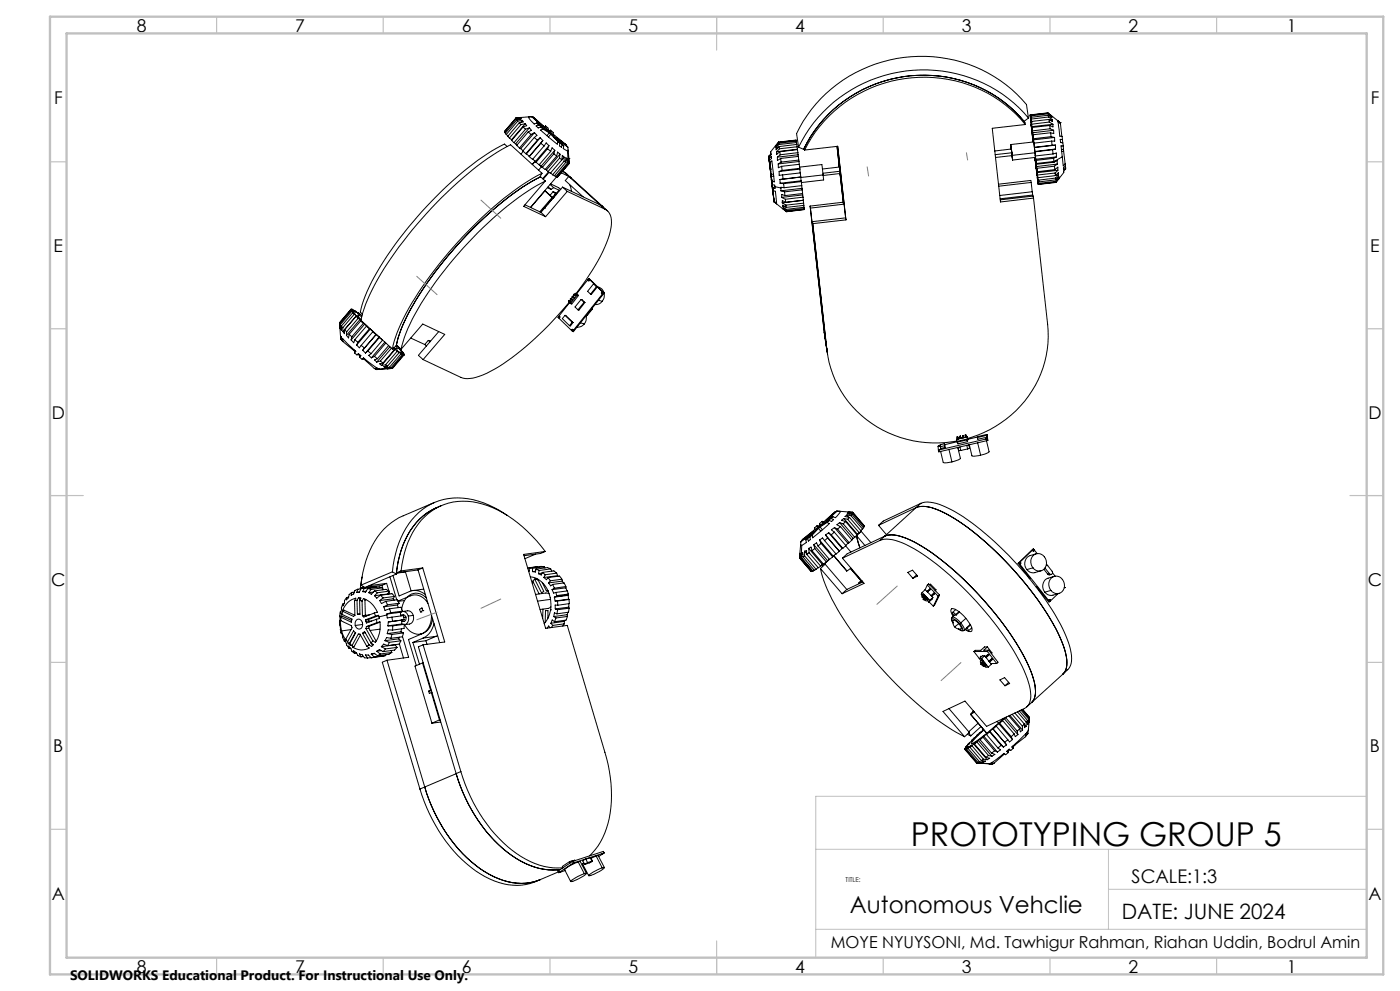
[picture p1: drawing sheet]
<svg xmlns="http://www.w3.org/2000/svg" width="420mm" height="297mm" viewBox="0 0 420 297" stroke-linecap="round" stroke-linejoin="round" font-family="sans-serif">
<defs><g id="words">
<text font-size="9.9" x="273.3" y="253.5">PROTOTYPING GROUP 5</text>
<text font-size="7.1" x="255" y="273.6">Autonomous Vehclie</text>
<text font-size="6.3" x="336.5" y="275.6">DATE: JUNE 2024</text>
<text font-size="5.6" x="339.5" y="264.6">SCALE:1:3</text>
<g font-size="5.3">
<text x="41" y="9.5">8</text>
<text x="88.5" y="9.5">7</text>
<text x="138.5" y="9.5">6</text>
<text x="188.5" y="9.5">5</text>
<text x="238.5" y="9.5">4</text>
<text x="288.5" y="9.5">3</text>
<text x="338.5" y="9.5">2</text>
<text x="386" y="9.5">1</text>
<text x="16.2" y="31.2">F</text>
<text x="411.2" y="31.2">F</text>
<text x="16.1" y="75.5">E</text>
<text x="411.1" y="75.5">E</text>
<text x="15.5" y="125.5">D</text>
<text x="410.5" y="125.5">D</text>
<text x="15.4" y="175.5">C</text>
<text x="410.4" y="175.5">C</text>
<text x="16" y="225.5">B</text>
<text x="411" y="225.5">B</text>
<text x="15.5" y="269.7">A</text>
<text x="410.5" y="269.7">A</text>
<text x="41" y="291.5">8</text>
<text x="88.5" y="291.5">7</text>
<text x="138.5" y="291.5">6</text>
<text x="188.5" y="291.5">5</text>
<text x="238.5" y="291.5">4</text>
<text x="288.5" y="291.5">3</text>
<text x="338.5" y="291.5">2</text>
<text x="386" y="291.5">1</text>
</g>
<text font-size="4.9" x="249.3" y="284.1">MOYE NYUYSONI, Md. Tawhigur Rahman, Riahan Uddin, Bodrul Amin</text>
<text font-size="4.1" x="21" y="293.7">SOLIDWORKS Educational Product. For Instructional Use Only.</text>
<text font-size="2" x="253.7" y="264.4">TITLE:</text>
</g></defs>
<g fill="none" stroke="#000" stroke-width=".3">
<path d="M151.4 39.6l.3 .3M151.4 39.3h.1M154.8 35.4v.2M154.8 35.4l-3.4 4.2M154.8 35.6l-3.4 4M154.9 35.3h.1M154.9 35.3l1.4-.1-1.5 .2M154.9 35.3l-3.5 4M155 35.9l.3 .4M155 35.9l-3.4 4 .3 .4M155.3 36.3l-3.4 4M155.8 36.8l.5 .6"/>
<path d="M155.8 36.8l-3.5 4 .5 .6M156.3 35.5v.2l-1.3 .2M156.3 35.5l-1.5 .1M156.3 37.4l-3.5 4M156.3 35.5l-.3 .3M156.7 36.1l.3 .4-1.2 .3M156.7 36.1l-1.4 .2M156.7 36.1l-.5 .6M157 38l.7 .7M157 38l-3.5 4.1 .7 .7M157.6 37.1l.4 .6-1 .3M157.6 37.1l-1.3 .3"/>
<path d="M157.6 37.1l-4.1 4.8M157.7 38.7l-3.5 4.1M158.5 39.5l.8 .8M158.5 39.5l-3.5 4.1 .9 .7M158.6 35l.5 1 1.2 1.2 .7-.3M158.6 35v.1M158.8 38.3l.6 .7-.9 .5M158.8 38.3l-1.1 .4M158.8 38.3l-4.1 4.8M159.5 35l3.4 2.7-3.1-2.7M159.5 35h-.9M159.5 35l3.2 2.8"/>
<path d="M159.6 35l-4.7 .3M159.7 35h.1M159.8 35l3.6 3.1M160.3 39.8l.8 .8-.8 .6M160.3 39.8l-1 .5M160.3 39.8l-4.1 4.8M161 36.9l.6 .5M161 36.9l1.9 1.2-.2-.3M161.6 37.4l-.8 .3 .7 .6 .7-.3M161.6 37.4l1.8 1.2M162.2 38l.7 .7M162.2 38l1.8 1.2-.6-.6"/>
<path d="M162.7 37.8v.1M162.9 38.7l-.7 .3 5 4.2 .1-.8M162.9 38.7l1.9 1.1M163.4 38.6l-.1 .1M163.7 37.7l.1 .6-.4-.2M163.7 37.7l.7 .7 .1 .5 .8 .7-.1-.6M163.7 37.7l-.4 .3M163.8 38.7l2.3 1.9zM163.9 38.7h-.1M164.8 39.8l.4 .4M164.8 39.8l-.7 .9M165.2 39l.7 .7 .1 .5 .4 .4 3.5 2.9"/>
<path d="M165.2 39l-.3 .3M307.6 37.3a40.1 40.1 0 0 0-64.2 4l-2 3.7M307.6 37.3l-.1-.6a40.1 40.1 0 0 0-61.7 .6 34.6 34.6 0 0 0-4.5 7.1l.1 .6M307.6 37.3l-9.9 1.1 2.4 22.1 10-1.1M308.5 35.4a41.8 41.8 0 0 0-68.9 8.7M308.5 35.4l-.6-4.1a41.8 41.8 0 0 0-68.9 8.7l.6 4.1M308.5 35.4l-1.3 1a40 40 0 0 0-66.1 8.4l-1.5-.7M309.1 34.4v.1M309.1 34.5l.1 .9M309.1 34.4l.1 1.1-.1-1M309.1 34.4l5.3-.6 1.1 .9M309.1 34.5v.2"/>
<path d="M309.1 34.8l.1 1.2M309.1 34.8h.1M309.1 34.8l.1 .9M309.1 34.7l.1 1M309.2 35.7l.2 2.3-.1-.7M309.2 35.7h.1M309.2 35.7l.1 .9M309.2 35.2l.1 .5M309.2 35.2l.1 .8-.1-.3M309.3 35.7l.1 .9M309.3 37.3l.3 2.5-.1-.5M309.3 37.3h.1"/>
<path d="M309.4 36.4l.1 .8M309.4 36.6h.1M309.4 36.4l.1 .7-.1-.5M309.5 37.2l.1 .8M309.5 39.3l.3 2.7v-.3M309.5 39.3h.1M309.6 38l.1 .7-.1-.5M309.6 38.2l.1 1M309.7 39.2l.1 .6M309.8 39.8l.1 .9v-.3M314.4 33.9v.2M314.4 33.9l1 .8"/>
<path d="M314.4 33.9l-5.3 .6M314.4 34.1l1.2 .9M314.4 34.1l-5.3 .6M314.5 34.5l.1 .6M314.5 34.5l1 .8 .1-.3M314.5 34.5l-5.3 .7M314.6 35.1l1.1 .8M314.6 35.1l-5.3 .6M314.7 35.8l.1 .8M314.7 35.8l1 .6v-.5M314.7 35.8l-5.3 .6M314.8 36.6l1.1 .6"/>
<path d="M314.8 36.6l-5.3 .6M314.9 37.6l.1 1M314.9 37.6l-5.3 .6M315 38.6l1.1 .4M315 38.6l-5.3 .6M315.2 39.8l.1 1.2M315.2 39.8l-5.3 .6M315.4 34.7l2.7 2.1M315.6 35h-.4M315.7 35.9h-.8M315.9 37.2v.8l-1-.4M315.9 37.2l-6.3 .8"/>
<path d="M316.1 39v1l-.9-.2M316.1 39l-6.3 .8M318.1 36.8h.1M318.1 36.8l-.8-.6 .8 .6M318.1 36.8v.3M318.1 37.1l-.7-.6 .6 4.3 .6 .1 .1 .9M318.1 37.1l.5 3.8M151.9 40.3l.5 .4M152.2 43.9l-.9-.7a89 89 0 0 0-24.8 20.2 92.9 92.9 0 0 0-16.9 25.3l-1.5 4.9 .6 .6M152.8 41.4l.7 .5M153.5 41.9l.1 .1M154.2 42.8l.5 .3"/>
<path d="M154.7 43.1l.4 .4M155.9 44.3l.3 .3M156.2 44.6l.7 .6M157 45.4l-.7 .8M157.8 46.1h.1M157.9 46.1l.9 .7M158.8 46.8v.2M159.3 40.3l-3.4 4M159.8 47.7l.8 .7M160.3 41.2l.9 .8M160.3 41.2l-3.5 4 1 .9M160.5 48.3l-.8 1"/>
<path d="M160.6 48.3l-.9 1M160.6 48.4l.2 .2M160.8 48.6l.9 .8M161.2 42l-3.4 4.1M161.7 49.4l.7 .6M161.8 49.3l.6 .5M162.1 41.3l.7 .8M162.1 41.3l-.9 .7M162.1 41.3l-4.2 4.8M162.3 42.9l.9 .8M162.3 42.9l-3.5 4.1M162.4 49.8l.3 .4"/>
<path d="M162.4 50l-.8 1M162.4 50l.3 .1M162.6 51.9l-.7 1.2a84.7 84.7 0 0 0-21.9 17.3 96.9 96.9 0 0 0-19.7 28.4l-1.4 4.8M162.6 51.9a97.6 97.6 0 0 0-26.7 22.3 89 89 0 0 0-17.2 26.8l-1 3.6M162.6 51.9l-9.4-8.5a92.2 92.2 0 0 0-25.2 20.6 97.9 97.9 0 0 0-18.3 27.1l-1.4 4.9 9.4 8.6M162.8 42.1l-.5 .8M162.8 42.1l-4 4.7M163.2 43.7l-3.4 4.1-1-.8M163.5 57.2l2.4 2.1M163.5 57.2l-4.3 5M163.5 57.2l2.1 2M163.6 54.3a93.1 93.1 0 0 0-26.2 21.9 85.9 85.9 0 0 0-16.1 24.9l-1 3.6"/>
<path d="M163.6 54.3l-1.4-1.3a90.1 90.1 0 0 0-24.8 20.3 93.5 93.5 0 0 0-17 25.2l-1.5 4.9M163.6 54.3l-6.5 7.5 6.6 3.1M163.6 50.7l.3 .2M163.9 50.9l.5 .5M164.2 56.3l1.1 .5M164.3 44.6l.9 .8M164.3 44.6l-3.5 4M164.4 56l.9 .8M164.5 51.5l-1.7 2M164.7 43.7l-.4 .9M164.7 43.7l-.8-.9-.7 .9M164.7 43.7l-4.1 4.7"/>
<path d="M164.7 51.6l-1.8 2.1M165 55.3l1.1 .9M165.2 55.1l3 1.7M165.2 45.4l-3.5 4M165.2 51.8l.6 .6M165.2 40.2l2.1 2.2M165.2 40.2l-.7 .9M165.6 59.2l-3.7 4.3M165.6 59.2l.3 .1M165.8 59.4l.1 .1M165.9 59.3l-3.7 4.3M165.9 57.4l1.1 .7"/>
<path d="M165.9 57.4l-.9 1.1M165.9 57.4l.8 .7M166 59v.3M166 59l.2 .1zM166.1 56.2l-.8 .6M166.1 56.2l1.6 .8M166.2 46.1l.8 .7M166.2 46.1l-3.5 4.1M166.4 52.6l.4 .3M166.4 45l-.2 1.1M166.4 45l-.8-.7-.4 1.1M166.4 45l-4 4.8"/>
<path d="M166.5 58.3l.2 .2M166.5 58.3l-.1 .2 .2 .2M166.6 41.3l-.6-.5 2 2.1M166.6 41.3l2 2M166.6 41.3l-.1 .1M166.7 58.1l.3 .1M166.7 58.1l-1 1.1M166.8 52.9l.2 .1M167 46.8l-3.5 4-.8-.6M167 53v.1M167.1 52.9l.2 .2M167.2 41.6l1.9 2.1"/>
<path d="M167.2 41.6l3.2 2.5M167.2 41.6l-.1 .1M167.3 53v.1M167.3 42.4l.7 .5M167.7 57l-.8 1M167.7 57l.2 .1M167.9 47.4l.7 .5M167.9 47.4l-3.5 4M168 42.9l-.1 .8 .6 .5 .1-.9M168 46.2l-.1 1.2M168 46.2l-.7-.6-.3 1.2M168 46.2l-4.1 4.7"/>
<path d="M168.4 51.8l2.2 1.1M168.6 47.9l-3.5 4-.7-.5M168.6 43.3l.5 .4M168.7 51.4l.5 .2M168.8 56.1l1.4 1.3M168.8 56.1l-6.5 7.5M168.8 56.1l11.3 5.3M169.1 43.7l-.1 .9 1.3 .7M169.2 48.3l.6 .3M169.2 51.6l2.2 1.8M169.2 47.1v1.2M169.2 47.1l-.5-.5-.1 1.3"/>
<path d="M169.2 47.1l-.6 .8M169.2 48.3l-3.4 4.1M169.2 51.6l1.4 1.3M169.8 48.6l-3.5 4.1-.5-.3M169.9 43.5l-3-2.3 3.5 2.9M169.9 43.5v.2M170.1 47.6l-.3-.3v1.3M170.1 47.6l.1 1.3M170.1 47.6l-.3 .4M170.2 57.4l-6.5 7.5M170.2 57.4l11.3 5.3M170.2 48.9l.3 .1"/>
<path d="M170.2 48.9l-3.4 4M170.3 45.3l.2 3.7M170.4 44.1v.9M170.4 45l.1 .3h-.2M170.4 45l-.2 .2M170.5 49h.1M170.5 45.2l.2 2.3M170.5 49l-11.4 13.2M170.5 49l-3.5 4.1M170.6 47.7l-.2-.1 .1 1.4M170.6 47.7l-.1 .2M170.6 52.9l.8 .5"/>
<path d="M170.6 52.9l9.5 8.5M170.6 52.9l-1 1.2 5.3 4.9M170.7 47.5h.1M170.7 47.5v1.5l-.1-1.3M170.7 49l-3.4 4.1M170.9 55.3l.5 2M171.4 53.4l9.4 8.5M230.6 46.8l.5 4.5v-.6M230.6 46.8l1 8.1M230.7 47l.1 .5M230.7 47l.6 5.3M230.8 47.8v.7"/>
<path d="M230.8 47.5l.6-.6 .1 .6-.6 .7 .1 .6 .6-.6 .7 6.3-.7-.1M230.8 47.5l.4 3.9-.1-.6M231.1 50.4h.1M231.1 50.8h.1M231.2 46.2v-.7l.1 .9-.6 .6M231.2 46.2l-.6 .6M231.2 46.2h.1M231.3 52.3l.1 .6M231.4 52.9l-.2-1 .3 2M231.4 52.9l.2 2-.1-1M231.4 52.9h.1M231.4 52.9l.2 1.5"/>
<path d="M231.5 54.7l-.1-.9 .3 3M231.5 53.9l.1 .5M231.5 53.9l.3 2.4M231.6 54.4l.1 .5M231.6 54.4l.1 .9 .7 .2 .1 .4M231.6 54.4h.1M231.7 56v-.3l.2 1.4M231.7 56.8l-.1-1.2 .6 4.9M231.7 56.8h.1M231.7 56h.1M231.8 56.4h.1M231.8 56.4l.4 4.1"/>
<path d="M231.8 56.3l.1 .8M231.9 57.1l.7 .2 .4 3.7-.8-.5M232.1 52.2l-.8 .1M232.1 52.8l-.7 .1M232.5 55.9v.5l-.7-.1M232.5 55.9l1.8 .4M232.6 43.7l-1.4 1.8M232.6 43.7h.1M233 45.5v.8l.9-.8M233 43.7h-.2M233.2 47.1v1l1-.6M233.4 44.2l-.6 .1"/>
<path d="M233.5 49.1v1.2l1-.5M233.5 42.6v.1M233.5 42.6l-.9 1.1M233.5 42.7l-.7 1M233.6 42.9v.4M233.6 42.9l-.9 1.1 .1-.3M233.6 43.3l-.8 1M233.8 43.9v.7M233.8 51.4v1.2l1-.2M233.8 43.9l-1 1v-.6M233.8 44.6l-.8 .9M233.9 45.5l.2 .9"/>
<path d="M234 53.8v1.1M234 54.9l1.1 .1M234.1 46.4l-.9 .7M234.2 47.5l.1 1.1M234.3 57.2l1.1 .3M234.3 48.6l-.8 .5M234.5 49.8l.1 1.3M234.5 59.2l1.1 .5M234.6 51.1l-.8 .3M234.8 52.4l.1 1.3-.9 .1M235.1 55l.1 1.3M235.2 56.3l-.9-.2v1.1"/>
<path d="M235.4 57.5l.1 1.1M235.5 58.6l-1-.3v.9M235.6 59.7l.1 .9-1-.5v.7M238.8 42l-5.3 .6M238.8 42l.1 .3M238.8 42l-5.3 .7M238.9 42.3v.4M238.9 42.3l-5.3 .6M238.9 42.7l.1 .6M238.9 42.7l-5.3 .6M239 43.3l.1 .7M239 43.3l-5.2 .6"/>
<path d="M239.1 44l-5.3 .6M239.1 44l.1 .7M239.2 44.7l-6.2 .8M239.2 44.7v.1M239.3 44.8l.1 1M239.3 44.8l-5.4 .7M239.4 45.8l-5.3 .6M239.4 45.8v.6M239.4 46.4l-6.2 .7M239.4 46.4l.1 .5M239.5 46.9l.1 1.1M239.5 46.9l-5.3 .6"/>
<path d="M239.6 48l-5.3 .6M239.6 48l.1 .4M239.7 48.4l-6.2 .7M239.7 48.4l.1 .8M239.8 49.2l.1 1.2M239.8 49.2l-5.3 .6M239.9 50.1l6.7-.8 .3 3.1M239.9 50.4l-5.3 .7M239.9 50.4l.1 .3M240 50.7l-6.2 .7M240 50.7l.1 1.1M240.1 51.8l.1 1.3"/>
<path d="M240.1 51.8l-5.3 .6M240.2 53.1h.1M240.2 53.1l.1 1.1M240.2 53.1l-6.2 .7M240.3 54.2l-6.3 .7M240.3 54.2l.1 .2M240.4 54.4l.1 1.2M240.4 54.4l-5.3 .6M240.5 55.6l-5.3 .7M240.5 55.6l.1 .8M240.6 56.4l-6.3 .8M240.6 56.4l.1 .5"/>
<path d="M240.7 56.9l.1 1.1M240.7 56.9l-5.3 .6M240.8 58l-5.3 .6M240.8 58v.4M240.8 58.4l.1 .7M240.8 58.4l-6.3 .8M240.9 59.1l.1 .9M240.9 59.1l-5.3 .6M241.4 45l9.9-1.2 2.5 22.1M246.9 52.4l.2 1.5-6.7 .8M246.9 52.4l-6.7 .8M251.3 43.8l2.4 21.5"/>
<path d="M251.7 49h.1M251.8 50.1l-.7-6.3 .7 6.3M251.8 50.1l-.1-1.1 .4 2.6M251.8 50.1l.2 1.2M251.8 50.1l-5.1 .6M252 51.3l.1 .7M252 51.3l-5.1 .6M252.1 51.6l.1 1.4-.1-1M252.1 52l-5.2 .6M252.2 51.6h-.1M252.3 53h-.1M303.4 44.7l-.2-1.4 .4 3.3"/>
<path d="M303.4 44.7l-.1-.5 .4 2.9-.1-.5M303.4 44.7l.1 1.1M303.4 44.7l-5 .6M303.4 45h.1M303.5 45.8l.1 .8M303.5 45.8l-4.9 .6M303.6 46.6l-5 .6M303.6 46.6l.2 1.4-.2-1.4M309.4 54.7l-.2-.6-9.7 1.1M309.4 54.7l-9.8 1.1M309.4 54.7l.3 2.8M309.7 57.5l.1 1"/>
<path d="M309.7 57.5l-9.8 1.1M309.8 41.7l.1 .8M309.8 41.7h.1M309.8 58.5l-9.8 1.1M309.8 58.5v.3M309.8 41.8l-.4-4.7 1.8 15.5-.7-5.4M309.8 41.8l.2 .7M309.8 41.8h.2M309.9 40.4l.1 1.2M310 41.6l.1 .3M310.1 59.4l4.2 37.8a32.4 32.4 0 0 1-24 34.2M310.1 59.4l-.1-.6-9.9 1.1"/>
<path d="M310.1 41.9l.1 1M310.1 42.5l-6.9 .8M310.2 42.9l.1 1.2M310.3 44.1v.1M310.3 44.2l.2 1.2M310.4 47.2l.2 .9M310.5 45.5l.1 1.2M310.5 45.4v.1M310.5 45.8l-6.9 .8M310.6 48.1l-.1-.2 .3 2.5M310.6 48.1h.1M310.6 46.7l.1 1"/>
<path d="M310.7 47.2l-6.9 .8M310.7 47.7l.1 .4M310.8 48.1l.1 .9M310.8 50.4v-.4l.3 2.5M310.8 50.4h.1M310.9 49v.2M310.9 49.2v-.4l.1 1.1M311 49.9v.5M311 50.4l.1 1.1M311.1 52.5l-.1-.6 .3 2.1M311.1 52.5h.1M311.1 51.5v-.7v.9"/>
<path d="M311.1 51.7l.2 .8M311.2 52.5l.1 .7M311.2 52.5l.1 .8M311.2 53.2l.1 .8M311.3 52.5v.8M311.3 53.6l.1 1.4M311.3 54h.1M311.3 53.2l.1 .8M311.3 53.2h.1M311.3 53.6l.2 .9M311.4 54l.1 .5M311.4 54.1h.1"/>
<path d="M311.4 54.4h.1M311.4 54.1l.1 1.2M311.4 54.4v-.2l.1 1M311.4 55h.1M311.4 55l-.1-.9 .2 1.1M311.5 55.2v.1M315.3 41l1.1 .2M315.3 41l-5.3 .6M315.5 42.3l.1 1.2M315.5 42.3l-5.3 .6M315.6 43.5l-5.3 .6M315.8 44.9l.1 1.2"/>
<path d="M315.8 44.9l-5.3 .6M315.9 46.1l1-.2v1.1M315.9 46.1l-5.3 .6M316.1 47.4l.1 1M316.1 47.4l-5.3 .7M316.2 48.4v.2M316.2 48.4l-5.3 .6M316.2 48.6l-5.3 .6M316.2 48.6l.9-.5 .1 1.1M316.3 49.8l.1 1M316.3 49.8l-5.3 .6M316.4 41.2v1.1h-.9"/>
<path d="M316.4 41.2l-6.3 .7M316.4 50.8l1-.7v.9M316.4 50.8l-5.3 .7M316.5 51.9l.1 .7M316.5 51.9l-5.2 .6M316.6 52.6l-5.3 .7M316.7 44.7l-.9 .2M316.7 43.5v1.2M316.7 43.5h-1.1M316.7 44.7l-6.2 .7M316.7 43.5l-6.4 .7M316.7 53.4l.1 .5"/>
<path d="M316.7 53.4l-5.3 .6M316.8 53.9l-5.3 .6M316.8 54.4l-5.3 .6v.2M316.8 54.4v.2M316.8 54.6l-5.3 .6M316.9 47l-.8 .4M316.9 47l-6.2 .7M317.2 49.2l-.9 .6M317.2 49.2l-6.2 .7M317.4 51l-.9 .9M317.4 51l-6.3 .7M317.5 52.5l-.8 .9"/>
<path d="M317.5 52.5v-.8l-.9 .9M317.5 52.5h-.8M317.5 53.7h.1M317.6 53.7l-.8 1-5.3 .6M317.6 53.7l.1-.2-.9 1.1M317.6 53.3l-.8 1.1M317.6 53.3v-.4l-.8 1M317.6 53.3l-.4 .1M318.7 47l.3 2.7 .5-.6M318.7 47l-2.5 1.4M318.7 41.8h-.6l.1 .9 .6 .1 .2 1M318.7 41.8l.1 .9-.2 .1"/>
<path d="M319 43.8l-.7-.1 .4 3.3M319 43.8v1M319 44.8l.1 .5M319 44.8h-.6M319.1 45.3l-.6 .1M319.1 45.3l.4 3.8M319.5 49.1l.1 .6M319.6 49.7l-.6 .7 .1 .5 .6-.7M319.6 49.7l.1 .5M319.7 50.2v.4l-.6 .7v.4l-1.5 2M157.5 61.4l4.8 2.2M162.3 63.6l1.4 1.3"/>
<path d="M162.3 63.5h.1M163.2 62.4h.1M163.3 62.3l.1 .1M163.4 62.4h.1M164.4 61l.1 .1M164.5 60.9h.1M165.2 60.1h.1M165.2 60.1l-.6 .8M180.1 61.4l.7 .5M180.1 61.4l1.4 1.3M180.8 61.9l1.4 1.3M181.5 62.7a4.3 4.3 0 0 1 1.9 4.8 38 38 0 0 1-6.7 15l-3.9 5.5"/>
<path d="M232.2 60.3v.2M232.2 60.5h.1M232.2 60.5l.8 .6M233 61.1l2.9 2.4M233 61.1h.1M234.7 60.8l1.1 .7M234.8 61.9v-.4l1.1 .7M234.8 61.9l1.1 .9M234.8 62.5l1.1 .6M234.8 62.5l1.1 .9M234.8 62.5h.3M235.4 61.8l-.6 .1"/>
<path d="M235.8 61.5l.1 .7M235.9 62.8v.3M235.9 63.4v.1M241 60l-6.3 .8M241 60l.1 .9M241.1 60.9l.1 .7M241.1 60.9l-5.3 .6M241.1 61.6l.1 .5M241.2 61.6l-5.3 .6M241.2 62.1v.4M241.2 62.1l-5.3 .7M241.2 62.8l-5.3 .7"/>
<path d="M241.2 62.5l-5.3 .6M241.2 62.8l-5.3 .6M241.2 62.5v.3M243 61.8l4.4 38.4M243.7 66.4l4.4 38.4M243.7 66.4l.1 .6M243.8 67l4.3 37.8M253 60.6l-1-8.6 1 9.2M253 60.6v.6M253 60.6l-10 1.2M253 61.2l-9.9 1.2-.1-.6M253.7 65.3l.1 .6"/>
<path d="M253.7 65.3l-10 1.1M253.8 65.9l-10 1.1M101.8 96.8l.2 1.3M101.9 97l.2 .3M101.9 97l.1 1.4v-.3M102 98.1l.1 2.4M102 98v.1M102.1 97.3l.1 1.2M102.4 97.7l.4 .5M102.4 97.7v1.4l-.2-.6M102.4 98.2l-.2 .3M102.8 98.2l.1 1.2"/>
<path d="M102.9 99.4l.4 .6 .1-1.2 .6 .6M104 99.4l-.1 1.1M105.3 92.7l-3.5 4.1M105.3 92.7l.7 .6M105.4 93l.2 .3M105.4 93l.7 .6-.1-.3M105.4 93l-3.5 4M105.6 92.7l.6 .6-.9-.6M105.6 92.7l1.3 .9-.6-.6M105.6 93.3l.6 .5M105.6 93.3l-3.5 4M105.6 92.7h-.1"/>
<path d="M105.9 93.7l.4 .5M105.9 93.7l.7 .5-.4-.4M105.9 93.7l-3.5 4M106 93.3l-.1 .1M106.2 93.8v.1M106.3 93l1.6 1.3-.4-.5M106.3 94.2l.6 .4M106.3 94.2l-3.5 4M106.3 93l-.1 .1M106.9 94.6l.6 .8M106.9 94.6l-4 4.8M107.5 93.8l1.1 .9"/>
<path d="M107.5 95.4l.5 .4M107.5 95.4l-3.5 4M107.5 93.8l-.1 .1M107.7 94.5h-.4l1 1.3M107.7 94.5l.8 .4M107.7 94.5l-.2 .3M108 95.8l.7 .7-.5-.3M108 95.8l-4.1 4.7M108.2 96.2l.8 .7M108.2 96.2l-3.5 4M109 96.9l.4 .3M109 96.9l-3.4 4"/>
<path d="M109.4 97.2l.8 .7-.3-.1M109.4 97.2l-4.1 4.7M109.9 97.8l.9 .8M109.9 97.8l-3.4 4M110.8 98.6l.3 .1M110.8 98.6l-3.4 4M111.1 98.7l.7 .7M111.1 98.7l-4.1 4.7M111.8 99.4l1.1 .9M111.8 99.4l-3.4 4.1M131.6 99.4l-6.1 7.1 1.4 1.3M167.6 94.9l.3 .1"/>
<path d="M167.9 95l-.1 .3M168 94.9l-.1 .1M169.5 94.5l2.4 2.2M169.5 94.5l-.8 1 2.2 2.1M169.5 94.5l2.2 2.1M170.6 90.2l.3 .3M170.7 90.1l.1 .1M170.7 90.6a87.3 87.3 0 0 1-23.5 20.7 13.1 13.1 0 0 1-8.3 2l-12-5.5M170.7 90.1l.2 .1M170.8 90.2l.3 .1M170.8 90.2l-.2 .3 .5 .5M170.8 90.2h.1"/>
<path d="M170.9 90.7l-3.5 4.4 4.4 4.2M170.9 90.2h.1M170.9 90.2l.3 .2M170.9 90.2l.2 .1M171.1 89.6l.1 .1M171.1 90.3l-.2 .2M171.1 90.3l.1 .1M171.2 89.7l.2 .1M171.2 89.4l.1 .1M171.2 89.7l-.3 .5M171.2 90.4l-.3 .1M171.2 89.4l.2 .2"/>
<path d="M171.3 89.5l.3 .2M171.3 89.5l.1 .1M171.3 89.5l-.1 .2M171.4 89.6h.1M171.4 89.6l.2 .1M171.4 89.6l.3 .1M171.6 88.9l.1 .1M171.6 89.7l-.2 .1M171.6 89.7h.1M171.6 98.8h.2M171.7 96.6l-.8 1M171.7 96.6l.2 .1"/>
<path d="M171.7 89l.2 .2M171.7 88.8l.1 .1M171.7 89.1l-.4 .4M171.7 89.7l-.3 .1M171.8 88.8l.3 .3M171.8 88.9l.3 .2M171.8 88.9l.5 .2M171.8 88.9l-.1 .1M171.8 98.8v.4M171.9 96.7l-.8 1-.2-.1M171.9 98.8h-.1M172.1 88.3l.1 .1"/>
<path d="M172.1 89.1l-.2 .1M172.1 89.1h.2M172.2 88.4l.3 .2M172.2 88.1l.1 .2M172.2 88.4l-.3 .5M172.3 88.2l.1 .1M172.3 89.1l-.4 .1M172.3 88.3l.3 .1M172.3 88.3l-.1 .1M172.3 88.3h.1M172.4 88.3h.1M172.4 88.3l.2 .1"/>
<path d="M172.4 88.3l.4 .2M172.6 88.4l-.1 .2M172.6 88.4l.2 .1M172.6 87.9l.6 .5M172.6 87.9l-.2 .3M172.6 87.9l.4 .1M172.8 88.5l-.3 .1M173 88l.6 .5M173.2 88.4l-2.1 2.6M173.2 88.4l.4 .1M173.6 88.5l-2.1 2.6-.4-.1M174.1 96.8l1.2 .3"/>
<path d="M174.3 89.7l1.2 1M174.3 89.7l-1.8 2.3 .9 .8M174.3 89.7l.9 .9M175.2 90.6l-1.8 2.2M175.2 90.6l.3 .1M175.3 97.1a2.31 2.31 0 0 1-2.2 .9M175.5 90.7l-1.8 2.3-.3-.2M176.1 94.3l.2 .1M176.3 94.4l-.4 .2v.3a2.8 2.8 0 0 1-.6 2.2M176.5 83.8l.2 .1M176.6 83.5l4.7 4.3M176.6 83.5l1.7 1.7-.3-.1"/>
<path d="M176.6 83.5l-3.6 4.5M176.7 83.9v.3M176.8 83.8l-.1 .1M177.4 92.7l.2 .1M177.6 92.8l-1.3 1.6M177.7 92.2l-.1 .6M178 85.1l.9 .8M178 85.1l-1.7 2.2 .9 .9M178.9 85.9l.3 .1M178.9 85.9l-1.7 2.3M179.2 86l1.8 1.8M179.2 86l-1.8 2.2h-.2"/>
<path d="M179.4 86a2.61 2.61 0 0 1 1.3 4.3M179.5 90l1.2 .3M180.4 87.7h.3M180.7 90.3a2.21 2.21 0 0 1-2.2 1M180.7 87.7v.3M180.8 87.7h-.1M181 87.8h.3M181 87.8l-9.2 11.5M181.3 87.8l-9.3 11.6-.2-.1M102.1 100.5l.1 .1M102.2 100.6l.1 1.1M102.3 101.7v-.9l.3 1.2 .3 .4"/>
<path d="M102.3 101.7l.2 .2M102.9 102.4l-.1-.9 4 3.8-.4 .5M102.9 102.4l3.2 2.6M104.7 100.2l.9 .7M104.7 100.2l-.1 1.1-.7-.8M105.6 100.9l-.3 1M106.1 105l.4 .3M106.2 104.8l-.1 .2M106.4 105.8l.7 .6 .4-.4 .4 .3 .4 .3-.4 .5M106.5 101.8l.9 .8M106.5 101.8l-.4 .9-.8-.8M106.5 105.3l-.1 .5"/>
<path d="M106.6 105.2l-.1 .1M107 103.4l.8 .8 .6-.7M107.4 106.1l.6 .6M107.4 102.6l-.4 .8M107.9 107.1l.7 .6 .4-.5 4.2 3.1-.9 .1M108 106.7l-.1 .4M108.1 106.5l-.1 .2M108.4 103.5l.9 .8-.5 .7M108.8 105l.8 .8M108.9 107.4l.2 .2M109.1 107.6l3.2 2.8M109.3 107.4l-.2 .2"/>
<path d="M110.3 105.2l1 .8M110.3 105.2l-.7 .6M111.3 106l-.7 .5 .8 .7M112.3 110.4l.3 .2h1.1M112.3 106.8l.9 .7M112.3 106.8l-.9 .4M112.8 110.6l.1 .1M112.9 100.3l.8 .7M112.9 100.3l-4.1 4.7M113.2 107.5l-.8 .4 .6 .6M113.7 110.6l-.8 .1M113.7 101l.1 .2"/>
<path d="M113.7 101l-4.1 4.8M113.8 101.2l1 .7M113.8 101.2l-3.5 4M114.1 108.2l.8 .6M114.1 108.2l-1.1 .3M114.7 101.9h.1M114.8 101.9l-3.5 4.1M114.9 108.8l-1 .2 .5 .5M115.5 102.5l-4.1 4.7M115.7 109.3l.6 .4M115.7 109.3l-1.3 .2M115.7 102.8l-3.4 4"/>
<path d="M115.9 109.8l-.4 .4M116.1 110.4l-2.4 .2M116.3 109.7l-1.2 .2 .4 .3M116.6 103.6l-3.4 3.9M116.8 110.1l.5 .2M116.8 110.1l-1.3 .1M117 103.9l-4 4.6M117.3 110.3l-1.3 .1h.3M117.4 104.3l-3.3 3.9M117.7 110.4l-4.8 .3M117.9 104.4l.5 .3M118.4 104.7l-3.5 4.1"/>
<path d="M118.6 104.7l.5 .6M118.6 104.7l-.6-.4 .4 .4M118.6 104.7l-4.2 4.8M118.7 103.7l.5 .9-1-.4M118.9 103.6l1.4 1.2M118.9 103.6l-1.2 1M118.9 103.4l.2 .2M118.9 103.4l1.4 1.3M118.9 103.5l.2 .1M119.1 103.6l-.1 .1M119.1 105.3l.6 .4M119.1 105.3l-3.4 4"/>
<path d="M119.6 105.4l.7 .6M119.6 105.4l-.4-.2 .5 .5M119.6 105.4l-.1 .1M119.7 105.7l-3.4 4M120.3 104.8l-.7-.5 1.4 1.5M120.3 105.7l.7 .7M120.3 105.7h-.2l.6 .6M120.3 105.7l-.1 .1M120.3 104.8l-.1 .1M120.3 106l.4 .3M120.3 106l-3.5 4.1M120.3 104.7l6.5-7.6 6.6 3.1-6.5 7.6"/>
<path d="M120.7 106.3l-3.4 4M121 105.8l-.7-.6 1 1.1M121 105.8l-.1 .1M121 106.4h.2M121 106.4l-3.4 4h.2M121.2 106.4l-3.4 4M121.3 106.3l-.8-.7 .7 .8M121.3 106.3l-.1 .1M123.2 101.3l4.2 2M127.4 103.3l.5 .4M128.5 102l.7 .2M128.5 102l-1.1 1.3"/>
<path d="M128.5 102l.5 .4M247.4 100.2l-.1-.6 .8 5.8M247.4 100.2l.1 1.2M247.4 100.7l.1 .7M247.5 101.4l.6 4M247.5 100.2h-.1M248.1 104.8a32.2 32.2 0 0 0 33.7 27.9l5.3-.5M248.1 105.4l.1 .6M281.7 133.7l-.2 .1h.2M281.7 133.7l.2-.1-.2 .2M281.7 133.7v.1M281.8 134.7l-.2 .1h.2"/>
<path d="M281.8 134.7h.2l-.2 .1M281.8 134.7v.1M282.1 133.6l-.7 .1 .1 1.2M282.1 133.9l.1 .5 1.3-.3M282.2 135.3l.8 3.3 2.6-.2M283.3 133l.2 1.1M283.3 133l-1.3 .3 .1 .6M283.3 133l.1 .6M283.4 133.6l-1.3 .3M283.4 133.6l.1 .5M284.7 134.7l.9 3.7M286.9 131.7l.4 .8"/>
<path d="M287.1 130.9l.1 .3M287.1 132.4l-3.7 .9M287.1 130.9h.1M287.2 131.2l.1 .4 .1-.1M287.2 131.5l-.3 .2M287.3 130.9l.1 .3M287.3 130.9h-.2M287.3 130.9v.2M287.3 130.9h.1M287.3 134.1l.8 3.4-2.5 .9M287.3 131.1h.1M287.4 134.1l.2 .9h.6"/>
<path d="M287.4 131.2h-.2M287.4 131.1v.1M287.4 131.1v.4M287.9 130.8l.1 .2M287.9 130.7v.1M288 131l.1 .4h.2M288 133.9l.2 1.1M288 131.3l-.6 .2M288.1 130.7l.1 .3M288.1 130.7l-.2 .1M288.1 130.7h.1M288.1 130.7v.2"/>
<path d="M288.1 130.9h.1M288.1 130.9l.1 .1M288.2 131h-.2M288.2 130.9l.1 .5M288.3 131.3v.1M288.7 130.6l.1 .2M288.7 130.5v.1M288.8 130.8l.1 .4h.2M288.9 131.1l-.6 .2M288.9 130.5l.1 .3M288.9 130.5l-.2 .1M288.9 130.5l.1 .2"/>
<path d="M288.9 130.5h.1M289 130.7h.1M289 130.7v.1M289 130.8h-.2M289 130.7l.1 .5M289.6 130.4v.2M289.6 130.3v.1M289.6 130.6l.1 .4h.2M289.7 130.9l-.6 .3M289.7 130.3l.1 .3M289.7 130.3l-.1 .1M289.7 130.3l.1 .2"/>
<path d="M289.7 130.3h.1M289.8 130.5v.1M289.8 130.6h-.2M289.8 130.6l.1 .4M289.9 130.9v.1M290 133.5l.3 1M290.1 131.6l.2 .8M290.1 131.8l.2 .6M290.1 131.6v.2M290.1 131.8l-2.9 .7M290.1 131.6l-2.9 .7v.2M290.2 130.9l.2 .9h-.2"/>
<path d="M290.2 130.8l.2 .9 2.8-.7M290.2 130.9l-3.3 .8M290.2 130.8l-.3 .1M290.2 130.8v.1M290.3 132.4l-2.9 .6-.2-.5M290.3 134.5l-2.1 .5M290.6 133.3l.3 1-.6 .2M290.8 133.3l.8 3.4 2.6-.3M293.3 132.7l.9 3.7M295.7 131.5l.5-.1zM295.9 131.4v.1M295.9 132.1l.8 3.4-2.5 .9"/>
<path d="M296 130.2l.1 .3M296 130.2l.2 .6-.1-.5M296 130.2l-2.8 .7v.2M296.1 130.4h.1M296.1 130.5l.1 .5M296.1 130.5l-2.9 .6M296.1 130.3l.2 1.7M296.1 130.3h.1M296.2 131v.5M296.2 131l-2.9 .7-.1-.6M296.2 131.5l.1 .5M296.2 131.5l-14.7 3.4"/>
<path d="M296.3 132l-14.7 3.4-.1-.5M130.4 150.6l-9.4 4a20.7 20.7 0 0 0-11.3 13.7l-.9 3.4-.5 3.7M131 152.1a19.5 19.5 0 0 0-10.6 12.6l-.9 3.4-.6 3.6M131 152.1a20.3 20.3 0 0 0-11.2 14.6l-.9 5.3M132.4 151.5l-1.4 .6M152.2 154.4a24.8 24.8 0 0 0-19.1-4.7 20 20 0 0 0-14 14.5l-.8 3.5-.6 3.7M243.5 159.8h.2l-1.9 2M243.5 159.8l-3.3 2.6M243.5 159.8v.1M244.1 159.5l.7-.5-1.8 1.9M244.1 159.5l-1.8 1.9M244.1 159.5l.1 .1"/>
<path d="M244.7 158.6l2.1-1.7-2.3 2zM245.1 157.5l-.7 .7 .1 .4-.2 .3-3.7 3M245.1 157.5l.3 .3M245.5 158.4l-1.8 2M245.5 158.4l.7 .8M246 157.9l-.5 .5M246 157.9l.7 .9M246.7 156.2l-.8 .7 .1 .4-.7 .6-.2-.4M246.7 156.2l.2 .4M246.8 156.9h.1M247.4 156.7l.1 .1M247.9 156l.1 .1"/>
<path d="M248.1 156.6l.7 .3-5 4.3-.1-.8M248.1 156.6l-2.1 1.3M248.6 159.7l.8 .6M248.6 159.7l-1 .6M248.6 159.7l4.1 4.7M248.7 156l-.6 .6M248.7 156l-1.9 1.3 .6-.6M249.3 155.4l.8 .3-.6 .6-.8-.3M249.3 155.4l-1.9 1.3M249.9 154.9l-.6 .5M249.9 154.9l-2.1 1.3 .1-.2M250.3 159.5l-.9 .8"/>
<path d="M250.3 159.5l3.5 4-1 .8M250.3 158.1l1 .5M250.3 158.1l-.9 .7 .9 .7M250.3 158.1l4.1 4.7M250.7 153.3l-3.9 3.4-.1-.5M250.7 153.3h.1M251.1 153.2l4.7 .3M251.1 153.2l-3.4 2.8 3-2.7M251.1 153.2h.9M251.1 153.2l-3.2 2.8M251.3 158.6l3.4 4M251.9 156.6l1.1 .4"/>
<path d="M251.9 156.6l-.8 .7 1 .5M251.9 156.6l4 4.8M252 153.2a2.98 2.98 0 0 1-1.4 1.9l-.7-.2M252 153.2l.1 .1M252.1 157.8l-.8 .8M252.1 157.8l3.5 4.1-.9 .7M253 157l3.4 4M253.2 155.4l1.1 .2M253.2 155.4l-.8 .5 1.3 .4M253.2 155.4l4 4.7M253.7 156.3l-.7 .7M253.7 156.3l3.4 4-.7 .7"/>
<path d="M254 154.4l1.3 .1M254 154.4l-.5 .4 1.3 .3M254 154.4l.6 .6M254.3 155.6l3.5 4.1M254.5 153.7l1.3 .1M254.5 153.7l-.3 .3 1.4 .2M254.5 153.7l.3 .4M254.5 153.5h1.3M254.5 153.5l1.4 .1M254.5 153.5h.1M254.8 155.1l-.5 .5M254.8 155.1l3.5 4-.5 .6"/>
<path d="M255.3 154.5l3.5 4.1M255.6 154.2l-.3 .3M255.6 154.2l3.4 4-.2 .4M255.8 153.8l3.5 4.1M255.8 153.5l3.4 4.1M255.9 153.6l-.1 .2M255.9 153.6l3.4 4.1v.2M257.8 159.7l-.6 .4M258.8 158.6l-.6 .4M259.3 157.9l-.3 .2M263.6 157.4l2.3 2.8M274.8 152.1a9.7 9.7 0 0 1 7.8 1.3 77.2 77.2 0 0 1 22.7 18.8 70.1 70.1 0 0 1 14.1 22.5 7.9 7.9 0 0 1-.3 7.1l-.2 .2"/>
<path d="M274.8 152.1l-11.2 5.3M274.8 152.1l-9.4 8.6M276.3 150.8a9.7 9.7 0 0 1 7.8 1.3 77.2 77.2 0 0 1 22.6 18.8 69.5 69.5 0 0 1 14.1 22.5 8 8 0 0 1-.3 7.2l-1.6 1.4M276.3 150.8l-1.5 1.3M276.3 150.8l-11.3 5.4-1.4 1.2M104 179.1l-.6 .8-.1 .8-.4 .9-.1-.6M104.6 179l-.6 .1M105.6 177.5l-.9 .7-.1 .9-.7 .7 .1-.7M106.3 177.4l-.7 .1M107.1 179.9l.4-.7h.7l-.3 .7M107.1 179.9l-.7 .1M107.1 179.9l.1 4.2h.8l-.1-4.2"/>
<path d="M107.4 176.6l-.9 .4-.4 1-.8 .4 .3-.9M107.4 176.6l-.4 .9M107.8 177.4l-.8 .1M107.9 179.9l.7 .2M108 179.2v.6M108.3 176.5l-.9 .1M108.6 172.9l-.5 3.4M109.1 175.9l-1 .4M109.3 176.3l-.9 .1-.6 1-.8 .1M109.3 176.3l-.5 1M109.5 179.6l.1 4.8M109.7 179.7l-.2 .2"/>
<path d="M109.9 177.2l-1.1 .1M110.3 176.4l1 .3M110.3 176.4l-.7 1.1-.8-.2M111.3 176.7l-.7 .9M112 177.4l-1.4 .2M112.3 177.1l.9 .6M112.3 177.1l3.5-.5 .9 .6M112.3 177.1l-.9 1-.8-.5M112.8 175.8l-4.4 .6M112.8 175.8l-3.5 .5M112.8 175.8v.3M113.2 177.7l-.8 .8"/>
<path d="M113.9 180l.5 .9 1.3-.7M114.1 178.4l.8 .8M114.1 178.4l3.5-.5 .8 .8M114.1 178.4l-1.1 .9-.6-.8M114.6 175.4l-6.5 .9M114.6 175.4l.4 1.3M114.8 176.2l-1-.3-3.5 .5M114.8 176.2l-3.5 .5M114.8 176.2l-.1 .6M114.9 179.2l-1 .8M116 174.8l-1.4 .6M116 174.8l.9 3.2"/>
<path d="M116 174.8l-5.3 .7M116.4 178l-4 .5M116.4 178l.1 .1M116.7 177.2l-.3 .8M116.7 177.2l-3.5 .5M117 172.9l2 6.9M117.7 171.4l1.2 .6M117.7 171.4l-9.4 4M117.9 172.5l1.8 6.1a8 8 0 0 1 5.2-1.6l1.5 .4 1.2 .8M118 179.5l-4.1 .5M118 179.5l.3 .4M118.4 178.7l-.4 .8"/>
<path d="M118.4 178.7l-3.5 .5M118.9 172l-9.4 4.1-1.2-.7M118.9 171.8l2.7-.4 1.7 5.7M120.3 171.1l-1.4 .6M121.4 180l-1.9 .2M125.4 170.8l-6.5 .9M125.4 170.8l6.5 21.8M126.8 170.2l6.6 22.2-6.5 .8M126.8 170.2l-6.5 .9M126.8 170.2l-1.4 .6M127.1 176.6l-3.2 .4M127.9 179.2a4 4 0 0 0-6.9 1.5l-.5 1.9"/>
<path d="M158.8 170.2l1 .1M158.8 170.2v.9l-.2 .1M159.1 172.9a7.3 7.3 0 0 1 6.1 7.1 8.6 8.6 0 0 1-1.9 6.9M159.8 170.3l-.1 1M160 174.5l-.3 .4M160.4 173.6l-.6 .6 1.9 3.8M160.7 166.1l-3.2 1.3M160.7 171.2l-1 .1M160.8 170.6l.9 .4M160.8 170.6l-.2 .8-.9-.1M160.8 173.5l-.4 .1M160.8 173.5l.7 .5"/>
<path d="M161 173.4l-.2 .1M161.3 173.5l1.8 3.7-.6 .5-2.1-4.1M161.3 169.9l-3 .3M161.7 171l-.2 .9M162.6 171.8l-1.1 .1M162.7 174.6l1.2 2.5M162.7 171.6l.8 .7M162.7 171.6l3.5-.5 .8 .7M162.7 171.6l-.3 .7-.9-.4M163.2 173.1l.7 .6 .5-.6M163.2 169.9l-.9-.1-3.5 .4M163.2 169.9l-3.4 .4"/>
<path d="M163.2 169.9l.3 .3M163.5 172.3l-.3 .8M163.6 165.3l-6.5 .9 6.6 22.1 6.5-.9 11.3 38.1a37.5 37.5 0 0 1-.1 24.3l-.6 1.3a17.2 17.2 0 0 1-4 5.4M163.6 165.3a38.3 38.3 0 0 0-18.9-14.2 17.4 17.4 0 0 0-21.7 10l-1.7 4.7-1 5.3M163.6 165.3l-1.4 .6-5 .6M163.9 177.1h.5M164.4 177l-.5 .1M164.4 173.1l.7 1M164.4 173.1l3.5-.5 .7 1M164.6 174.7l.6 .9 .6-.4M164.7 177.9l-.9-.2-3.1 .4M165.1 174.1l-.5 .6"/>
<path d="M165.2 179.6l-3.9 .6M165.2 170.5l-.9-.4-3.5 .5M165.2 170.5l.4 .7M165.2 170.5l-3.5 .5M165.6 176.7l.5 1.1 .7-.3M165.8 175.2l.5 1.1M165.8 175.2l3.4-.5 .6 1.1M166.3 176.3l-.7 .4M166.3 179l.2 1.1M166.8 177.5l.2 1M166.8 177.5l3.4-.4 .3 .9M167 178.5v.2"/>
<path d="M167 171.8l.3 .7M167 171.8l-3.5 .5M167 178.7l-.7 .3M167.3 172.5l-4.1 .6M167.3 172.5l.2 .2M168.6 173.6l.1 .6M168.6 173.6l-3.5 .5M168.7 174.2l-4.1 .5M168.7 174.2l.4 .5M169.8 175.8v.4M169.8 176.2l-4.2 .5M169.8 175.8l-3.5 .5"/>
<path d="M169.8 176.2l.3 .9M170.4 178.4l-4.1 .6M170.4 178.4l.2 1.2M170.5 178v.3M170.5 178l-3.5 .5M170.5 178.3l-3.5 .4M170.5 178.3l-.1 .1M170.6 179.6l-4.1 .5M170.6 179.6l.1 .1M170.7 179.7l.1 1.2-3.5 .5M170.7 179.7l-3.4 .4M239.9 167.2l3.4 4.1"/>
<path d="M240 165.9l-.1 1.3M240 165.9h.1M240 165.8l.2 .2-.1 1.2M240 165.8l-.1 1.4M240 165.8l.2 .2M240.1 167.2l3.5 4.1 .2-.1M240.2 163.4l-.2 2.5M240.2 163.3v.2l.3-.1M240.2 163.3l.1 .2M240.2 162.4v.9M240.3 167.2h-.2M240.3 167.2l3.5 4"/>
<path d="M240.4 167.1l-.1 .1M240.4 167.1l3.5 4.1M240.5 165.7h.3l.1 1.2M240.5 165.7l-.1 1.4M240.5 165.7l.4 .5M240.5 163.4l-.2 3.8M240.6 161.9l3-2.4-3.4 2.9M240.6 161.9v.2M240.9 166.9l3.4 4.1 .5-.4M241.4 166.6l-.5 .3M241.4 165.2l.5-.2 .1 1.2M241.4 165.2v1.4"/>
<path d="M241.4 165.2l.6 .8M241.4 166.6l3.4 4M241.8 161.8l.1 .8-1.4 .8M242 166.2l3.5 4 .7-.5M242.3 161.4l-.5 .4M242.6 164.4l.7-.4 .3 1M242.6 164.4l.1 1.3M242.6 164.4l4.1 4.8M242.7 165.7l-.7 .5M242.7 165.7l3.5 4M243 160.9l.1 .8-.6 .5-.2-.8M243.3 171.3h.1"/>
<path d="M243.5 171.2l-.1 .1M243.6 165l3.5 4.1 .8-.7M243.7 160.4l-.7 .5M243.9 171.2h-.1M244.1 163.2l.9-.5 .4 .9M244.1 163.2l.3 1.2M244.1 163.2l4.1 4.8M244.2 170.8l-.3 .4M244.4 164.4l-.8 .6M244.4 164.4l3.5 4M245.4 163.6l3.4 4.1 1-.8M245.4 170.1l-.6 .5"/>
<path d="M245.9 161.9l.9-.7 .6 .8M245.9 161.9l.4 1M245.9 161.9l4 4.7M246.1 170.4a53 53 0 0 0 9.3 18.6 114 114 0 0 0 30 29.6l4 2.2M246.1 170.4l6.5 7.5M246.3 162.9l-.9 .7M246.3 162.9l3.5 4M246.6 169.3l.2 .5M246.7 169.2l-.5 .5M247 169l-.3 .2M247.4 162l3.4 4 1-.8M247.4 168.8l.1 .1"/>
<path d="M247.5 168.9v.2M247.5 169.1l-1.4 1.3M247.5 169.1l6.5 7.6M247.6 160.3l.7 .9M247.6 160.3l4.2 4.8M248.2 168l.6-.4-1.3 1.3M248.2 168l-.3 .4M248.3 161.2l-.9 .8M248.3 161.2l3.5 4M249.4 160.3l3.4 4M249.9 166.6l-.1 .3M250 166.6h-.1"/>
<path d="M250.1 166.5l4 4.6M250.2 166.5l3.9 4.6M250.8 166l-.9 .6M251.8 165.1v.1M252.7 164.4l-.9 .7M252.7 167.3l6.5 7.5-6.6 3.1M252.8 164.3l-.1 .1M253.7 163.6l1.6 1.8M254 176.7l-1.4 1.2M254.4 162.8l-.7 .6M254.7 162.6l-.3 .2M255.1 170.4l3.3 3.7"/>
<path d="M255.2 170.4l3.2 3.7M255.3 170.2l-1.2 .9M255.9 161.4l-.4 .4M256.4 161l-.5 .4M257 160.5l1 3.7-1-3.7M257 160.5l2.5 3M257 160.5l1.4-1.2 2.9 3.3M257.2 160.1l-.2 .2M257.6 174.8l.1 .1M257.7 174.8l.1 .1M258.3 174l-.6 .8M258.4 174.1h.1"/>
<path d="M258.6 174.1h-.2M258.6 174.1l-.9 .7M258.8 174.4l-4.8 2.3M264 162a9.8 9.8 0 0 1 7.8 1.2 78.2 78.2 0 0 1 22.6 18.8 68.5 68.5 0 0 1 14.1 22.5 7.7 7.7 0 0 1-.3 7.2l-.9 .7-11.3 5.3-6.5-7.6-6.6 3.1 6.5 7.6M264 162l-11.3 5.3M265.4 160.7a8.7 8.7 0 0 1 6.7 .7 72.3 72.3 0 0 1 22.4 17.8 76 76 0 0 1 15.1 22.9 10.4 10.4 0 0 1 .4 7.8l-.5 .7M265.4 160.7l-1.4 1.3M265.4 160.7l-11.3 5.3-1.4 1.3M272.3 171.6l1.5-.7 1.5 1.7-1.4 .7zM275 172.3l-1.1 1M276.6 177.5l-.2 .6 .2 .3M276.6 177.5l2.3 2.4"/>
<path d="M276.6 177.5l1-.8 2.3 2.4M276.7 178.4l-.2 .4 .2 .2M276.7 178.3l.2-.2 .4 .3M276.7 178.3l.4 .3M276.7 179l.5 .2M276.7 179h.1M277.1 178.6l-.4 .4M277.1 178.6l.3 .4M277.1 179.2l.1 .2M277.1 179.2l-.2 .4 .2 .1M277.2 179.4l-.1 .3M277.3 178.4l.3 .5"/>
<path d="M277.3 178.4l-.2 .2M277.5 179.4l-.4 .3M277.6 179.2l-.2 .5 .2 .2M277.6 179.2l.2-.1 .4 .2M277.6 179.2l.4 .3M277.6 179.9l.6 .1M277.6 179.9h.1M277.8 178.9l-.1 .2M277.8 178.9l-.1-.2-.6 .5M277.8 178.9l-.6 .5M278 179.5l-.4 .4M278 179.5l.2 .5"/>
<path d="M278.2 179.3l.2 .4-.2 .3M278.2 179.3l-.2 .2M278.2 175.3l-.7 1.4M278.2 175.3l3.2 3.4M278.2 175.3l.4-.3 3.3 3.3M278.2 180l.5 .4M278.3 177.4l.7-.7zM278.9 175.3l.3-.2 1.6 1.6M278.9 179.9l-.2 .5M279 176.6h.1M279 176.6l-.9 .7M279 176.6l-.8 .8"/>
<path d="M279.9 179.1l-.3 .5-.9 .8M279.9 179.1l-1 .8M280.2 178h.1M280.3 177.9h-.1M280.3 177.9l-.2-.2-.8 .8M280.3 177.9l-.9 .7 .8-.6M280.8 176.7l-.3 .2M280.8 176.7l-.2 .4M281.4 178.7l-1.4 3M281.9 178.3l-1.5 3-.4 .4M281.9 178.3l-.5 .4M305.4 168.8l3.6 4.6h-.2"/>
<path d="M305.7 168.8h-.3M305.7 168.8l9.2 11.5M305.9 168.7h.1M306 168.7v.3M306.2 168.7h-.2M308 170.7a2.29 2.29 0 0 0 2.5 .9l1.8-.5M308.9 173.2l-.1 .2M309.9 164.8h.1M309.9 170.2l-1.9 .5M310 164.8v.4M310 166.5a2.59 2.59 0 0 1 3.3 .3 2.59 2.59 0 0 1 .2 3.3 2.46 2.46 0 0 1-3 .7 2.46 2.46 0 0 1-1.3-2.8zM310.1 164.5l-4.7 4.3"/>
<path d="M310.1 164.5l-4.4 4.3M310.1 164.5l1 1.4M310.2 164.8h-.2M310.8 166a3.5 3.5 0 0 0-3.2 2 2.77 2.77 0 0 0 .4 2.7M310.9 176l.1-.1 3.6 4.5 .3-.1M313.2 170.6l1.1 1.5M313.4 177.5a2.29 2.29 0 0 0 2.5 .9l1.8-.6M313.5 170.2v.1M313.5 170.3l1.4 1.6M313.5 170.3l-.1 .1M313.9 169.3h.1M313.9 169.3l.4 .2 1.3 1.7a.54 .54 0 0 1 0 .8 .54 .54 0 0 1-.7-.1"/>
<path d="M314.3 172.1l.4 .2 .7-.1M314.7 179.8h.1M314.8 179.8l.1 .4M314.9 171.9l-.6 .2M315.1 179.8h-.3M315.3 176.9l-1.9 .6M315.4 173.2a2.59 2.59 0 0 1 3.3 .4 2.59 2.59 0 0 1 .2 3.3 2.47 2.47 0 0 1-3 .6 2.47 2.47 0 0 1-1.3-2.8zM315.8 171.7l.7 1M316.2 172.8a3.3 3.3 0 0 0-3.2 1.9 2.77 2.77 0 0 0 .4 2.8M317.4 177.9l-2.5 2.4M319.3 176.1h.1M101.8 186l.5 3.6"/>
<path d="M101.8 186h.2M102.1 183.4l-.3 2.6M102.1 183.4h.2M102.2 186v-.3l.3 3.4M102.2 186l3.2 1.5 .2 .6-1.9 3.5M102.3 184.7v.3M102.3 184.7h.4l2.8 1.3M102.3 189.6l.1 .2M102.3 185l-.1 1M102.4 189.8v-.2l.9 2.6M102.4 189.8h.1M102.5 189.1l.5 1.6 .9 1.3-.2-.4"/>
<path d="M102.5 189.1l-.2 .5M102.6 184.1l-.1-.3-.2 .9M102.6 184.1l3 1.5-.2 .9-3.1-1.5M102.8 182.9l.1 .3M102.8 182.9h.4l3.3 1.5M102.8 181l-.6 2.7-.1-.3M102.9 183.2l-.3 .9M102.9 183.2l3.2 1.5 .4-.3M103.2 181h-.4M103.3 192.2v-.4l.7 1.5 .7 1M103.5 192.2h-.2M103.7 191.6l.6 .7"/>
<path d="M104.3 192.3l1.8-3.2 .6 .5-1.8 3.3M104.3 192.3l.2 .5M104.5 192.8l.6 .6-.2-.5M104.7 194.3l-.1-.7 .7 .8 .3 .8 .8 .6M104.9 192.9l.7 .6M105.1 194.2l-.4 .1M105.3 188.7l-2.8 .4M105.6 193.5l2-3.5h.4l2 3.7M105.6 193.5l.2 .4M106.4 180l.4-.7a5.5 5.5 0 0 0-4 3.6M106.4 180l.1 4.4M106.4 195.8l-.3-.8 .8 .6 .5 .8 .9 .4"/>
<path d="M106.6 189.6l-1.7 3.1-.4 .1M106.9 185.9a1.36 1.36 0 0 1 1.7 .2 1.36 1.36 0 0 1 .1 1.8 1.14 1.14 0 0 1-1.5 .5 1.14 1.14 0 0 1-.7-1.4zM107 195.8h-.6M108 184l-.7 .1M108.1 190.3l-1.9 3.5-.4 .1M108.3 196.8l-.5-.8 .9 .3 .6 .8 1 .1M108.6 180.1l.4-.7a7.1 7.1 0 0 1 4.2 4.1l-.9 .2M108.6 180.1l.1 4.4M108.8 189.8l.6-.6 1.9 3.5M108.8 189.8l1.9 3.4M108.8 187.1l-2.2 .4M109.1 196.7l-.8 .1"/>
<path d="M109.6 184.4l.3 .2M109.6 184.4l-.9 .1M109.6 189.6l-.8 .2M109.6 185.8l.2 .4M109.8 188.4l2 3.6M109.9 187.8l-.1 .6M110 193.7l.8 .5a4.6 4.6 0 0 1-5-.3M110.5 185.7l.2 .4M110.5 185.7l-.9 .1M110.6 188.3l-.8 .1M110.6 188.3l2.3 3.9M110.7 186.1v.3"/>
<path d="M110.7 186.1l-.9 .1M110.7 193.2l-.7 .5M110.8 187.7l-.2 .6M110.8 187.7l-.9 .1M110.9 184.3l-1.3 .1M111.3 197.1l-1 .1M111.3 192.7l.7 .5-.4 .4-.2 .1-.7-.5M111.3 197.1l-.7-.8h-1l.7 .9M111.3 192.7l.5 .8M111.4 196l.9-.2 .9 .7M111.4 196l.9 .9M111.5 186.1l-.8 .1"/>
<path d="M111.8 192l-.5 .7M112.3 196.9l-1 .2M112.3 183.7l.3 .9M112.3 183.7l-3.2 1.2-.4-.4M112.4 195.9l-1 .1M112.6 184.6l1-.2 .1 .5M112.6 184.6l-3 1.2M112.9 185.6l.2 1M112.9 185.6l-3 1.1-.1-.5M113 195.2l.8-.5 1.1 .6M113 195.2l1.1 .8M113.1 186.6l.9-.2a8.7 8.7 0 0 1-1.4 6.1l-.8-.5"/>
<path d="M113.1 186.6l-3.2 1.2M113.6 184.5l-3.1 1.2M113.7 184.9l.1 .5-.9 .2M114 186.5l-3.2 1.2M114 188.6l-3 .3M114.1 196l-.9 .5M114.4 193.8l1.2 .7M114.4 195l-1.4 .2M115.1 181.9l.4 1 1.3-.4M115.5 192l1.3 .5M115.6 194.5l-.7 .8M115.7 180.2l.6 1.1"/>
<path d="M115.7 180.2l3.4-.5 .6 1.1M115.7 196.2v.3M115.7 196.5l-4.4 .6M115.7 196.5l-3.4 .4M116 184l.1 .3M116.1 184.3l.1 .9 1.4-.2M116.1 184.3l-2.4 .6M116.1 197.9l-1.4 .6 11.3 38M116.1 197.9l11.3 38M116.2 189.9l1.3 .2M116.3 181.3l-1.2 .6M116.3 193.5l-1.2-.5-.7 .8"/>
<path d="M116.4 187.6h1.4M116.8 192.5l-.5 1M116.8 182.5l.5 1.1M116.8 182.5l3.5-.5 .4 1.2M117.3 191.3l-1.3-.2-.5 .9M117.3 183.6l-1.3 .4M117.3 195l.2 .5M117.5 190.1l-.2 1.2M117.5 195.5l-.8 .6-3.5 .4M117.5 195.5l-3.4 .5M117.6 185l.2 1.2 3.4-.5M117.6 185l3.4-.5 .2 1.2"/>
<path d="M117.8 188.8h-1.3l-.3 1.1M117.8 187.6v1.2M118.5 193.2l-4.1 .6M118.5 193.2l.6 .8M118.6 193.2h-.1M119.1 194l-.7 .8-3.5 .5M119.1 194l-3.5 .5M119.2 181.3l-4.1 .6M119.2 181.3l.3 .8M119.4 180.2l3.8-1.6a4.2 4.2 0 0 1 5.2 2.2M119.6 191.4l-4.1 .6M119.6 191.4l.7 .6"/>
<path d="M119.7 180.8l-.5 .5M119.7 180.8l-3.4 .5M119.8 193l1.2 4.2M119.8 191l-.2 .4M120.1 183.6a1.46 1.46 0 0 1 2.4 1M120.1 183.5l-4.1 .5M120.1 183.5l.2 1.1M120.2 184.4l1-.1 .6 .7M120.3 192l-.5 1-3.5 .5M120.3 189.3l-4.1 .6M120.3 189.3l.7 .4M120.3 192l-3.5 .5"/>
<path d="M120.3 189.3h.1M120.5 188.5l-.2 .8M120.5 183.3v.1M120.5 187l-4.1 .6M120.5 187l.8 .1M120.5 185.8l-4 .6-.1 1.2M120.5 185.8v1.2M120.7 183.2l-.6 .3M120.7 183.2l-3.4 .4M120.8 190.8l1.8 6.2-6.5 .9M120.8 183.3l1.6-.2a1.64 1.64 0 0 1 1.6 1.3M121 189.7l-.3 1.1-3.4 .5"/>
<path d="M121 189.7l-3.5 .4M121.2 185.7l-.7 .1M121.3 187.1l-.1 1.2-3.4 .5M121.3 187.1l-3.5 .5M121.8 185l-.1 .9-.5 .3-.7 .1M121.8 185h-.7M122.5 184.6l.1 1.1a1.64 1.64 0 0 1-1.3 1.5M123.9 192.5l1.9 6.6M124 184.4l.1 1.1a1.68 1.68 0 0 1-1.3 1.5l-1.5 .2M124 184.4l-1.5 .2M126.2 183.4l.3 .1M126.5 190l-.5 .1"/>
<path d="M126.5 182.2l-.7 .4 .4 .8M126.5 182.2l.4 .8M126.5 182.2l.3 .1M126.8 198.7l2.4 8.2M126.8 198.7l-2.3 .9 5.1 17.1M126.9 183l-.7 .4M126.9 183l.2 .1M126.9 193.2l11.4 38M126.9 193.2l-1.4 .6 11.3 38M126.9 191.2l-3 1.3M127 198.6l-.2 .1M127.8 192l-3.9 .5"/>
<path d="M127.8 192l.3 1.1M129.4 184.3a5.9 5.9 0 0 1-2.9 5.7l-3.9 1.7 2.3 7.8M129.8 185.6a4.4 4.4 0 0 1-5.5 4.3 5.6 5.6 0 0 1-2.9-2.7M130.2 186.9l-.6 1.6a5.4 5.4 0 0 1-2.7 2.7M130.8 190.7l-3.9 .5M130.8 190.7l-3 1.3M131.3 190.5l-.5 .2M162.9 182.6l-.1 2.8M164.4 185.4v-2.4l-.7-.1-.2 3.7M165 188.1l-.4-.5-.5 .6M165.2 182.8h.1M165.3 181.9l-.7 .4-2.6 .4"/>
<path d="M165.3 186.8l.5 .6M165.8 187.4l-.4 .7M166.1 184.8l.7 .4M166.4 186.3l-.7-.5-.4 1M166.5 180.1h.8M166.6 182.5l.7 .2M166.8 185.2l-.4 1.1M167.1 184l-.8-.3-.2 1.1M167.3 180.1v1.3M167.3 182.7l-.2 1.3M167.3 181.4l-.8-.1 .1 1.2M169.3 187l-.5 .6"/>
<path d="M169.3 187l-3.5 .4M169.3 186.2l-4 .6M169.3 186.2v.8M169.5 185.9l-.2 .3M170.2 184.2l-4.1 .6M170.2 184.2v.5M170.2 184.7l-.4 1.1-3.4 .5M170.2 184.7l-3.4 .5M170.4 183.5l-.2 .7M170.6 182l-4 .5M170.6 182l.1 .3M170.7 180.9l-.1 1.1"/>
<path d="M170.7 182.3l-.2 1.2-3.4 .5M170.7 182.3l-3.4 .4M278.7 180.4l1.3 1.3M285.6 185l-.2 .6 .5 1.1M285.6 185l.4-.1 .8 .4 1.4 1.4M285.9 186.6l-.4-1 .2-.2a3.6 3.6 0 0 1 2.2 1.5M285.9 184.7l-.6-1.5 .2-.7a5.3 5.3 0 0 1 4 2.5 5.8 5.8 0 0 1 2 4.1l-.4 .2-.7-.1M286 185.9a3.3 3.3 0 0 1 2.4 2.6 1.98 1.98 0 0 1-2.4-2.6zM286.7 182.7l-1 .8M286.7 184.2l-.9-.7 .4 1M286.7 184.2l.1 .1M286.8 184.3h-.4l-.8 .7"/>
<path d="M287.6 186.9l-1.2 1M287.7 183.3l-1 .9M287.8 183.4l-1 .9M287.9 186.9a1.74 1.74 0 0 1 .8 2l-1.2-.4 1.1 .6 .6-.2M288.2 186.7l-.3 .2M288.2 186.7l1 1.5v.7M289.6 188.6l.4 .3M289.7 185.3l-1.5 1.4M289.9 188.3l-.7 .6M290 188.1l.1 .1M290 188.1l-.1 .2M290.1 188.2l.4 .6v.3l-.9-.5"/>
<path d="M291 187.2l-1 .9M291.1 187.3l-1 .9M291.5 188.2l-1 .9M292.2 195.3l2.1 2.7M292.2 195.3h4M294.2 198.6l.4 .2 .3-.1M294.2 198.6h.1M294.3 198l-.1 .6M294.3 198l.3-.2 .4 .4M294.3 198.6h.1M294.3 198l.5 .3M294.3 199.1l.6 .1"/>
<path d="M294.3 199.1h.4M294.4 196.8l-.3-.1 .1 .3M294.5 197.4l2 2.5M294.6 198.8l-.3 .3M294.7 199.1l.2 .1M294.8 198.3l-.5 .3M294.8 198.3l.1 .4M294.9 199.2l.1 .4M295 199.6l.3 .2 .4-.1M295 198.2l.1 .3-.2 .2M295 199.6h.1M295 198.2l-.2 .1"/>
<path d="M295.1 198.6h.2M295.2 199l.3 .3M295.3 198.6l.1 .1-.5 .5M295.3 198.6l-.6 .5M295.3 198.8l.4 .3M295.4 196.5l2 2.6-.9 .8M295.4 196.5l-.9 .9M295.4 196.5h-.7l-.9 .9h.7M295.5 199.3l-.5 .3M295.5 199.3l.2 .4M295.6 199.7l.2 .3 .7-.1M295.7 199.1l.2 .4-.2 .2"/>
<path d="M295.7 199.1l-.2 .2M296.2 193.9h-.9l-1 1h-1.7l-.4 .4M296.2 193.9l-1.1 1h1.5M296.2 195.3l2.8 3.6M296.2 193.9l1.4 1.8-.2 .2M296.4 196.2l-.8 .6M296.4 196.2h.1M296.4 196.2l-.7 .6M296.5 196.2h.1M296.5 196.2l-.8 .7M296.6 196.2l.1 .1-.9 .8M296.6 196.2l-.8 .8"/>
<path d="M296.6 194.9l-.4 .4M296.6 194.9l2.8 3.6-.4 .4M296.7 198.2l.7-.6zM296.8 198.3l.8-.7zM297.2 198.9h1.8M297.4 197.6h.1M297.6 197.6l-.7 .8M128.6 207.1l.2 .7 .6-.2M129.2 206.9l-.6 .2M129.2 206.9h.2M129.4 207.6l2.4 8.2M129.4 207l-.8 .1"/>
<path d="M129.6 207.5l-.2 .1M131.8 215.8l-2.2 .9M131.8 215.8h.2M132.2 216.4l-2.6 .3M284.7 212.4l6.1 7.1-1.4 1.3M290.7 219.6l.5 1M291.1 214.1l4.9 5.7-4.8-5.7M292.1 213.1l-.9 1M292.1 213.2l-.3 .3 .4-.2M292.3 213.4l-1.1 .7M293.4 216.7l-2.8 2.6M294.3 217.8l-3.1 2.8"/>
<path d="M294.9 218.7h.2l-2 1.7M294.9 218.7v.1M295 218.6l-.1 .1M296.9 219.4l-1 .7M296.9 219.4l3.5 4M297 219.2l-.1 .2M297 219.2l4 4.7M297.9 218.4v.1M297.9 218.4l-.9 .8M297.9 218.4l4.1 4.8M297.9 218.5l3.5 4M298.9 217.6l-1 .9"/>
<path d="M298.9 217.6l3.4 4.1M299.1 216.2l.4 .5M299.6 216.8l-.7 .8M299.6 216.8l4.1 4.8M299.9 216.7l-.3 .1M299.9 216.7l3.5 4.1M300 203.8l1.4-.7 1.5 1.8-1.4 .6zM300.8 215.9l-.9 .8M300.8 215.9l3.4 4.1M301.1 215.3a49 49 0 0 1-9.6 7.6 8.7 8.7 0 0 1 3.1-3.7l.6-.4M301.3 215.4l-.8 .7 .3-.2M301.3 215.4l4.1 4.8"/>
<path d="M301.7 215.1l-.4 .3M301.7 215.1l3.5 4M301.9 214.9l-.2 .2M302.6 204.5l-1.1 1M302.6 214.6l3.3 3.8M303 214.4l3.8 4.4M303.6 214.1l3.1 3.5M304.2 220l-.8 .8M304.2 220l.4 .8 .8-.6M304.4 213.7l2.9 3.3M305.2 219.1l.2 1.1M305.2 213.3l2.7 3.1"/>
<path d="M305.8 213l2.5 2.9M305.9 218.4l-.7 .7M305.9 218.4l.2 .9 .7-.5M306.3 212.8l2.3 2.7M306.6 212.7l2.2 2.5M306.7 217.6l.1 1.2M306.7 212.6l2.1 2.4M306.8 212.6l2 2.4M307.3 217l-.6 .6M307.3 217v1.1l.5-.4M307.3 217.1l.5 .6M307.9 216.4l-.1 1.3"/>
<path d="M308.2 216.6l.3 .3M308.3 215.9l-.4 .5M308.3 215.9l-.1 1.2 .3-.2M308.6 215.5l-.1 1.4M308.7 216.4h.1M308.7 216.4l-.5 3.7M308.8 215.2l-.2 .3M308.8 215.2l-.1 1.2M308.8 215l-.1 1.4M309.5 210.6l-1.5 1.2M318.9 202l-9.4 8.6M126 236.5a44.5 44.5 0 0 0 19.4 26.2 17.4 17.4 0 0 0 15.3 1.5l6.8-2.9"/>
<path d="M127.4 235.9a45.5 45.5 0 0 0 18.1 25.4 18 18 0 0 0 16.6 2.3M127.4 235.9l-1.4 .6M136.8 231.8a45.7 45.7 0 0 0 18.1 25.5 19.6 19.6 0 0 0 13.2 3.3 21.2 21.2 0 0 1-15.9-5.2 47 47 0 0 1-15.4-23.5l-9.4 4M138.3 231.2a45.7 45.7 0 0 0 18 25.5 19.8 19.8 0 0 0 12.6 3.4l-.2-.4 2.2-1.5M138.3 231.2l-1.5 .6M289.4 224.5l.1 .1M289.5 224.6h.1M289.5 224.6l3.4 4.1 .2-.1M289.6 224l.7-.5-.9 1M289.6 224.6l3.5 4M289.6 224l.1 .1M289.9 224.5l3.5 4"/>
<path d="M290.1 223.9l-.6 .7M290.1 223.9l-.7 .6M290.1 223.9v.1M290.2 220.1l1 .5M290.3 224l.4-.2-.8 .7M290.3 224l-.7 .6M290.3 224l.1 .1M290.3 223.1l.6-.4-1.3 1.3M290.3 223.1l.1 .1M290.4 224.3l-.5 .2M290.4 224.3l3.4 4M290.9 223.9l3.5 4"/>
<path d="M291 223.7l.5-.4-.6 .6M291 223.7l-.6 .6M291 223.7l.1 .1M291.5 221.9l.5-.4-1.7 1.6M291.5 221.9l.1 .1M291.6 223.5l-.7 .4M291.6 223.5l3.4 4M292.1 223l-.5 .5M292.1 223l4.1 4.7M292.3 223l.5-.5-.7 .5M292.3 223l3.5 4M292.9 228.7l4.8 .3"/>
<path d="M293.1 220.4l.3-.2-1.9 1.7M293.1 220.4h.1M293.1 222.4l-.8 .6M293.1 222.4l3.4 4M293.1 228.6l1.3 .1M293.4 228.5l1.4 .1-.3 .1M293.5 221.9l-.4 .5M293.5 221.9l4.1 4.8M293.8 228.3l-.4 .2M293.8 228.3l1.3 .1M294 221.7l.3-.4-.8 .6M294 221.7l3.5 4"/>
<path d="M294.3 228.6l.1 .1M294.4 227.9l1.3 .2-.6 .3M294.5 228.7l2.3 .2M294.5 228.7h-.1M294.7 228l.4 .4M294.9 221l-.9 .7M294.9 221l3.5 4M295 227.5l-.6 .4M295 227.5l1.2 .2M295.2 220.7l-.3 .3M295.2 220.7l4 4.7M295.8 227l1.1 .3-.7 .4"/>
<path d="M295.9 220.1l.2-.2-.9 .8M295.9 220.1l3.5 4.1M296.5 226.4l-.7 .6M296.5 226.4l1.1 .3M296.8 228.9l.9 .1M297.5 225.7l.9 .4-.8 .6M297.7 228.9v.1M298.2 228.7l-1.4 .2M298.4 225l-.9 .7M298.4 225l.8 .4M299.4 224.2l.8 .5-1 .7M300.4 223.4l-1 .8"/>
<path d="M300.4 223.4l.6 .5M301.4 222.5l.6 .7M301.4 225.9l-3.2 2.8M302 223.2l-1 .7M302.3 221.7l-.9 .8M302.4 224.8l.1 .2M302.4 225.6l-.7 .6-.5-.4-3.9 2.9h.9M302.5 225l-.1 .6M302.9 224.7l-.4 .3M303.4 220.8l.3 .8M303.7 221.6l-.8 .8-.6-.7M303.9 223.5l.2 .2"/>
<path d="M304 224.3l-.8 .6-.4-.4-.7 .6 .3 .5M304.1 223.7l-.1 .6M304.3 223.2l.1 .1M304.4 223.3l-.3 .4M307.6 220.8l.1-.9-4.2 4 .5 .4M307.6 220.8l-3.2 2.5M308.2 220.1l.1-.9-.3 .3v.9l-.4 .4M308.2 220.1l-.2 .2M170.9 258.2l.2 .4M171.7 258.1h.2M171.7 258.1h.1M171.7 258.1l.1 .1"/>
<path d="M171.7 258l.3 .1M171.7 258.2v-.2l-.8 .2M171.8 258.2l.2 .4M171.8 258.2l-4.4 2.9 .2 .4M171.8 258.8l.4-.2zM171.8 258.8h.1M172 258.6l-4.4 2.9M172.2 257.9h.2M172.2 257.9h-.1M172.2 257.9l.1 .1M172.2 257.9h.3M173.5 258.3l.6-.1 1.8 3.6"/>
<path d="M173.5 258.3l-2.5 1.1-1.6 1.2 1.8 3.6M173.5 258.3l1.8 3.5M174.9 259.2l-.3 .1M175.1 258.5l-.3 .4 1.8 3.5M175.8 257.5l-1 .5 .6 1M175.8 257.5l.5 1M177.1 257.1l.6 1M177.1 257.1l-1.3 .4M177.1 257.1l.5 1M177.6 258.1l-.6 .4-1.6 .5 .9-.5M177.6 258.1l-1.3 .4M178.9 256.6l.6-.1 1.8 3.5"/>
<path d="M178.9 256.6l-1.6 .6M178.9 256.6l1.8 3.5M180.7 255.9l.4-.2zM180.7 255.9h.1M181.3 255.6l-.3-.4-9.2 3M181.3 255.6l-9.3 3M181.3 255.6l-1.7 1.1M167.8 261.4l.4-.2zM167.8 261.4h.1M169.5 260.9l-1.9 .6M171.3 263.9l2.1-1.2 2.5-.9a10 10 0 0 1-4.7 2.4zM176.7 262.2l2.1-1.3a3.3 3.3 0 0 1 2.5-.8l-2.2 1.4a3.3 3.3 0 0 1-2.5 .9z"/>
<circle cx="167.8" cy="95.1" r=".24"/>
<circle cx="171.8" cy="98.9" r=".24"/>
<circle cx="176.6" cy="84" r=".24"/>
<circle cx="180.6" cy="87.8" r=".24"/>
<circle cx="306" cy="168.8" r=".23"/>
<circle cx="310" cy="165" r=".24"/>
<circle cx="314.9" cy="180" r=".24"/>
</g>
<path d="M144.2 59.9l6.1 5.6M260.1 49.9l.5 2.9M289.9 45.7l.4 2.3M125 82.8l6.2 5.6M150.3 179.5l-6.1 2.8M269.2 175.6l-6.2 5.6M131.2 183.4l-6.2 2.4M288.4 198.5l-6.1 5.5" fill="none" stroke="#808080" stroke-width=".3"/>
<path d="M410 238.7h-165.3v48.3M244.7 254.5h165.3M332.5 254.5v24M244.7 278.5h165.3M332.5 266.5h77.5" fill="none" stroke="#c0c0c0" stroke-width=".3"/>
<g fill="none" stroke="#c0c0c0" stroke-width=".35">
<path d="M65 5v5M115 5v5M165 5v5M215 5v10M265 5v5M315 5v5M365 5v5M15 48.5h5M410 48.5h5M15 98.5h5M410 98.5h5M15 148.5h10"/>
<path d="M405 148.5h10M15 198.5h5M410 198.5h5M15 248.5h5M410 248.5h5M65 287v5M115 287v5M165 287v5M215 282v10M265 287v5M315 287v5M365 287v5"/>
</g>
<path d="M15 5h400v287h-400zM20 10h390v277h-390z" fill="none" stroke="#c0c0c0" stroke-width=".7"/>
<use href="#words"/>
</svg>
